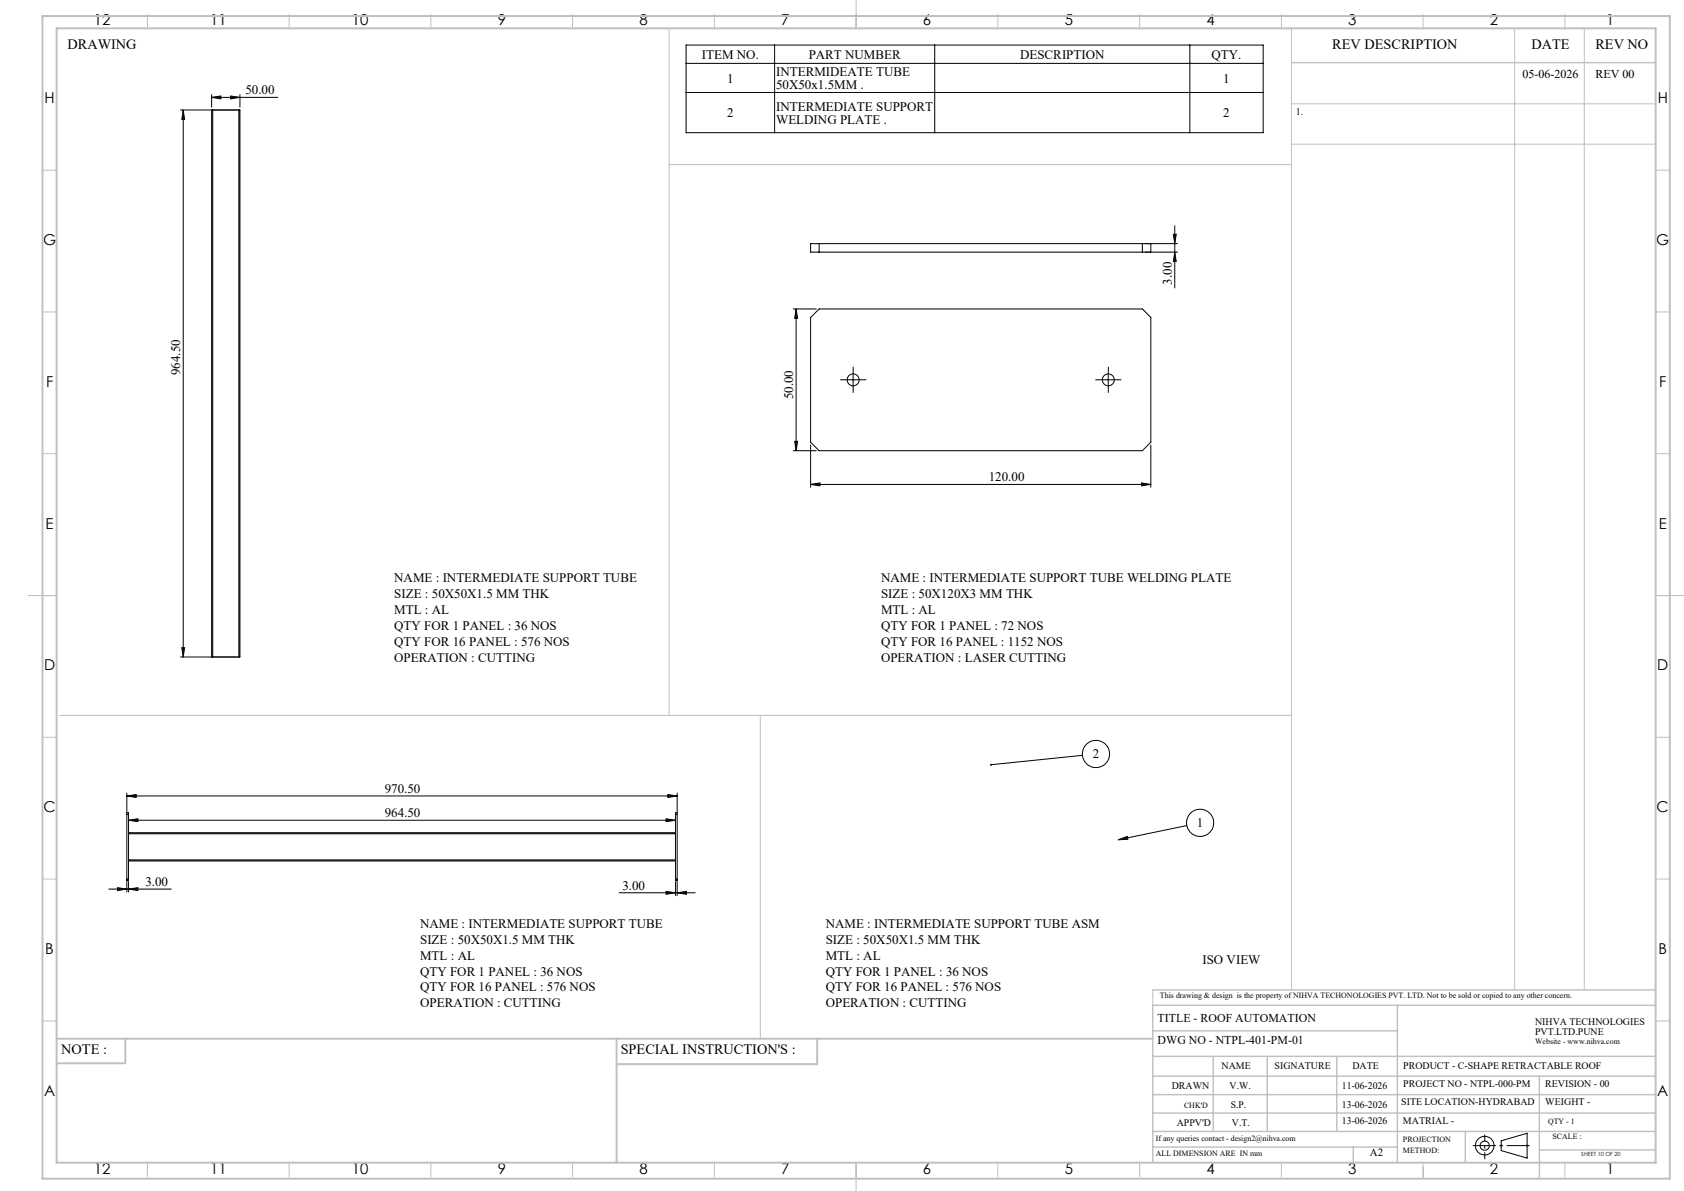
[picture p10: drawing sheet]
<svg xmlns="http://www.w3.org/2000/svg" width="594mm" height="420mm" viewBox="0 0 594 420" stroke-linecap="round" stroke-linejoin="round" font-family="sans-serif">
<defs><g id="words">
<g font-size="5.3">
<text x="33.1" y="8.9">12</text>
<text x="74.1" y="8.9">11</text>
<text x="124.1" y="8.9">10</text>
<text x="175.6" y="8.9">9</text>
<text x="225.6" y="8.9">8</text>
<text x="275.6" y="8.9">7</text>
<text x="325.6" y="8.9">6</text>
<text x="375.6" y="8.9">5</text>
<text x="425.6" y="8.9">4</text>
<text x="475.6" y="8.9">3</text>
<text x="525.6" y="8.9">2</text>
<text x="566.6" y="8.9">1</text>
<text x="15.7" y="36.4">H</text>
<text x="584.7" y="36.4">H</text>
<text x="15.2" y="86.4">G</text>
<text x="584.2" y="86.4">G</text>
<text x="16.2" y="136.4">F</text>
<text x="585.2" y="136.4">F</text>
<text x="16.1" y="186.4">E</text>
<text x="585.1" y="186.4">E</text>
<text x="15.5" y="236.4">D</text>
<text x="584.5" y="236.4">D</text>
<text x="15.4" y="286.4">C</text>
<text x="584.4" y="286.4">C</text>
<text x="16" y="336.4">B</text>
<text x="585" y="336.4">B</text>
<text x="15.5" y="386.4">A</text>
<text x="584.5" y="386.4">A</text>
<text x="33.1" y="413.9">12</text>
<text x="74.1" y="413.9">11</text>
<text x="124.1" y="413.9">10</text>
<text x="175.6" y="413.9">9</text>
<text x="225.6" y="413.9">8</text>
<text x="275.6" y="413.9">7</text>
<text x="325.6" y="413.9">6</text>
<text x="375.6" y="413.9">5</text>
<text x="425.6" y="413.9">4</text>
<text x="475.6" y="413.9">3</text>
<text x="525.6" y="413.9">2</text>
<text x="566.6" y="413.9">1</text>
</g>
<g font-size="5">
<text x="23.8" y="17.2">DRAWING</text>
<text x="470" y="17.4">REV DESCRIPTION</text>
<text x="540.2" y="17.4">DATE</text>
<text x="562.8" y="17.4">REV NO</text>
<text x="21.6" y="371.8">NOTE :</text>
<text x="218.9" y="371.8">SPECIAL INSTRUCTION'S :</text>
</g>
<g font-size="4.6">
<text x="247.6" y="20.7">ITEM NO.</text>
<text x="285.2" y="20.7">PART NUMBER</text>
<text x="359.8" y="20.7">DESCRIPTION</text>
<text x="427.4" y="20.7">QTY.</text>
<text x="256.5" y="29.1">1</text>
<text x="273.8" y="26.8">INTERMIDEATE TUBE</text>
<text x="431.5" y="29.1">1</text>
<text x="86.6" y="33.3">50.00</text>
<text x="273.8" y="31.4">50X50x1.5MM .</text>
<text x="256.5" y="41.3">2</text>
<text x="273.8" y="39">INTERMEDIATE SUPPORT</text>
<text x="431.5" y="41.3">2</text>
<text x="273.8" y="43.6">WELDING PLATE .</text>
<text x="413.3" y="100.4" transform="rotate(-90 413.3 100.4)">3.00</text>
<text x="63.6" y="132.3" transform="rotate(-90 63.6 132.3)">964.50</text>
<text x="279.8" y="140.9" transform="rotate(-90 279.8 140.9)">50.00</text>
<text x="348.8" y="169.7">120.00</text>
<text x="139.1" y="205.4">NAME : INTERMEDIATE SUPPORT TUBE</text>
<text x="310.8" y="205.4">NAME : INTERMEDIATE SUPPORT TUBE WELDING PLATE</text>
<text x="139.1" y="211">SIZE : 50X50X1.5 MM THK</text>
<text x="310.8" y="211">SIZE : 50X120X3 MM THK</text>
<text x="139.1" y="216.6">MTL : AL</text>
<text x="310.8" y="216.6">MTL : AL</text>
<text x="139.1" y="222.1">QTY FOR 1 PANEL : 36 NOS</text>
<text x="139.1" y="227.7">QTY FOR 16 PANEL : 576 NOS</text>
<text x="310.8" y="222.1">QTY FOR 1 PANEL : 72 NOS</text>
<text x="310.8" y="227.7">QTY FOR 16 PANEL : 1152 NOS</text>
<text x="139.1" y="233.3">OPERATION : CUTTING</text>
<text x="310.8" y="233.3">OPERATION : LASER CUTTING</text>
<text x="385.5" y="267.3">2</text>
<text x="135.7" y="279.6">970.50</text>
<text x="135.7" y="288.2">964.50</text>
<text x="422.2" y="291.6">1</text>
<text x="51.3" y="312.4">3.00</text>
<text x="219.5" y="313.7">3.00</text>
<text x="148.2" y="327.3">NAME : INTERMEDIATE SUPPORT TUBE</text>
<text x="291.3" y="327.3">NAME : INTERMEDIATE SUPPORT TUBE ASM</text>
<text x="148.2" y="332.9">SIZE : 50X50X1.5 MM THK</text>
<text x="291.3" y="332.9">SIZE : 50X50X1.5 MM THK</text>
<text x="148.2" y="338.4">MTL : AL</text>
<text x="291.3" y="338.4">MTL : AL</text>
<text x="424.1" y="340.1">ISO VIEW</text>
<text x="148.2" y="344">QTY FOR 1 PANEL : 36 NOS</text>
<text x="291.3" y="344">QTY FOR 1 PANEL : 36 NOS</text>
<text x="148.2" y="349.6">QTY FOR 16 PANEL : 576 NOS</text>
<text x="291.3" y="349.6">QTY FOR 16 PANEL : 576 NOS</text>
<text x="148.2" y="355.2">OPERATION : CUTTING</text>
<text x="291.3" y="355.2">OPERATION : CUTTING</text>
</g>
<g font-size="4.2">
<text x="537.1" y="27.6">05-06-2026</text>
<text x="562.8" y="27.6">REV 00</text>
<text x="408.3" y="360.3">TITLE - ROOF AUTOMATION</text>
<text x="408.3" y="368.2">DWG NO - NTPL-401-PM-01</text>
</g>
<text font-size="3.9" x="483.2" y="407.7">A2</text>
<g font-size="3.5">
<text x="457" y="40.6">1.</text>
<text x="541.5" y="361.3">NIHVA TECHNOLOGIES</text>
<text x="541.5" y="364.9">PVT.LTD.PUNE</text>
<text x="430.9" y="377">NAME</text>
<text x="449.6" y="377">SIGNATURE</text>
<text x="477" y="377">DATE</text>
<text x="495" y="377">PRODUCT - C-SHAPE RETRACTABLE ROOF</text>
<text x="495" y="383.3">PROJECT NO - NTPL-000-PM</text>
<text x="545.1" y="383.3">REVISION - 00</text>
<text x="413.3" y="384.1">DRAWN</text>
<text x="433.7" y="384.1">V.W.</text>
<text x="473.4" y="384.1">11-06-2026</text>
<text x="494.3" y="389.8">SITE LOCATION-HYDRABAD</text>
<text x="545.1" y="389.8">WEIGHT -</text>
<text x="434.1" y="390.6">S.P.</text>
<text x="473.4" y="390.6">13-06-2026</text>
<text x="415.1" y="396.9">APPV'D</text>
<text x="434.6" y="396.9">V.T.</text>
<text x="473.4" y="396.5">13-06-2026</text>
<text x="494.8" y="396.5">MATRIAL -</text>
</g>
<g font-size="2.8">
<text x="409.2" y="351.9">This drawing &amp; design is the property of NIHVA TECHONOLOGIES PVT. LTD. Not to be sold or copied to any other concern.</text>
<text x="541.5" y="368.3">Website - www.nihva.com</text>
<text x="417.6" y="390.6">CHK'D</text>
<text x="546.1" y="396.5">QTY - 1</text>
<text x="547.6" y="401.7">SCALE :</text>
<text x="407.7" y="402.2">If any queries contact - design2@nihva.com</text>
<text x="407.7" y="407.7">ALL DIMENSION ARE IN mm</text>
<text x="494.8" y="402.7">PROJECTION</text>
<text x="494.8" y="406.5">METHOD:</text>
</g>
<text font-size="2" x="557.8" y="407.8">SHEET 10 OF 20</text>
</g></defs>
<g fill="none" stroke="#000" stroke-width=".35">
<path d="M242 15.9h203.6v30.9h-203.6zM273.2 15.9v30.9M329.7 15.9v30.9M419.7 15.9v30.9M63.6 38.8h20.6M64.6 38.8l.5 3.3h-1zM64.6 38.8v192.9M74.6 38.8h.4v192.9h-.4zM74.6 34.3l3.3-.5v1.1zM74.6 33.4v4.4M74.6 34.3h23.4M81.3 33.8l3.3 .5-3.3 .6z"/>
<path d="M84.2 38.8h.4v192.9h-.4M84.2 38.8v192.9M84.6 33.4v4.4M242 22.3h203.6M242 32.6h203.6M414.4 79.6v21.9M288.9 85.9v3M402.9 85.9v3M405.9 85.9v3M413.9 82.6h1l-.5 3.3zM414.4 88.9l.5 3.3h-1zM415.4 85.9h-129.5v3h129.5"/>
<path d="M279.8 109h8.1M280.8 109l.5 3.2h-1zM280.8 109v49.9M285.9 112l3-3h114l3 3v43.9l-3 3h-114l-3-3zM298.4 133.9h5M300.9 131.5v4.9M388.4 133.9h5M390.9 131.5v4.9M279.8 158.9h8.1M280.3 155.6h1l-.5 3.3zM285.9 156.9v14.9M405.9 156.9v14.9"/>
<path d="M285.9 170.8l3.3-.5v1zM285.9 170.8h120M402.6 170.3l3.3 .5-3.3 .5zM63.6 231.7h20.6M64.1 228.4h1l-.5 3.3zM44.7 279.7v6.5M238.9 279.7v6.5M381.8 266.4l-32.2 3.3M44.7 280.7l3.3-.5v1zM44.7 280.7h194.2M44.7 286.6h.6v24h-.6zM44.7 287.2h.6"/>
<path d="M45.3 289.3l3.3-.6v1.1zM45.3 293.6h193M45.3 294h193M45.3 289.3h193M235 288.7l3.3 .6-3.3 .5zM235.5 280.2l3.4 .5-3.4 .5zM238.3 286.6h.6v24h-.6zM238.3 287.2h.6M394.5 296.1l3.1-1.1 .2 1zM418.6 291.1l-24.1 5M38.4 313.5h22M41.5 313l3.2 .5-3.2 .6z"/>
<path d="M44.7 311v3.6M44.7 310h.6M45.3 303.2h193M45.3 303.6h193M45.3 313.5l3.3-.5v1.1zM45.3 311v3.6M218.4 314.8h26.8M235 314.3l3.3 .5-3.3 .6zM238.3 311v4.8M238.3 310h.6M238.9 314.8l3.2-.5v1.1zM238.9 311v4.8"/>
<path d="M529.5 402.3l9.2-2.7v8.8l-9.2-2.7z"/>
<circle cx="300.9" cy="133.9" r="2.1"/>
<circle cx="390.9" cy="133.9" r="2.1"/>
<circle cx="386.6" cy="265.9" r="4.8"/>
<circle cx="423.3" cy="290.2" r="4.8"/>
<circle cx="523.7" cy="404" r="1.62"/>
<circle cx="523.7" cy="404" r="3.3"/>
</g>
<g fill="none" stroke="#c0c0c0" stroke-width=".35">
<path d="M52 5v5M102 5v5M152 5v5M202 5v5M236 10v242.3M252 5v5M302 0v10M352 5v5M402 5v5M452 5v5M455.5 10v339.1M502 5v5"/>
<path d="M534.3 10v339.1M552 5v5M558.8 10v339.1M455.5 36.6h128.5M236 58h219.5M455.5 50.9h128.5M15 60h5M584 60h5M15 110h5M584 110h5M15 160h5M584 160h5"/>
<path d="M10 210h10M584 210h10M21 252.3h434.5M268.2 252.3v114M15 260h5M584 260h5M15 310h5M584 310h5M406.6 349.1v5.4M15 360h5M584 360h5M52 410v5"/>
<path d="M102 410v5M152 410v5M202 410v5M252 410v5M302 410v10M352 410v5M402 410v5M452 410v5M502 410v5M502 411.6v4.1M529 404h1M529.2 403.7l.7 .7"/>
<path d="M529.5 403.5v1M529.9 403.7l-.7 .7M538.1 404h1.1M538.3 403.7l.7 .7M538.7 403.5v1M539 403.7l-.7 .7M552 410v5"/>
</g>
<path d="M298.4 133.9h-2.1M300.9 131.4v-2.1M300.9 136.4v2.1M303.4 133.9h2.1M388.4 133.9h-2.1M390.9 131.4v-2.1M390.9 136.4v2.1M393.4 133.9h2.1" fill="none" stroke="#000" stroke-width=".35" stroke-dasharray="15.2 1.3 1.3 1.3" stroke-linecap="butt"/>
<path d="M519.5 404h20.1" fill="none" stroke="#000" stroke-width=".35" stroke-dasharray="15.2 1.3 1.3 1.3" stroke-dashoffset="7.1" stroke-linecap="butt"/>
<path d="M523.7 408.8v-8.7" fill="none" stroke="#000" stroke-width=".35" stroke-dasharray="15.2 1.3 1.3 1.3" stroke-dashoffset="12.8" stroke-linecap="butt"/>
<g fill="none" stroke="#c0c0c0" stroke-width=".5">
<path d="M455.5 22.1h128.5M406.6 349.1h177.4M492.9 354.5v55.5M584 354.5h-177.4v55.5M406.6 372.5h177.4M406.6 379.5h177.4M406.6 363.5h86.3M428 372.5v26.5M447 372.5v26.5M471.5 372.5v26.5M543 379.5v36.2M406.6 392.5h177.4"/>
<path d="M406.6 386h177.4M406.6 399h177.4M516.9 399v11M406.6 404.5h86.3M477.3 404.5v5.5M543 405.5h41"/>
</g>
<path d="M15 5.7h574v410h-574zM20 10h564v400h-564zM20 366.3h386.6M44.2 366.3v8.6h-24.2M217.5 366.3v43.7M288.3 366.3v9h-70.8" fill="none" stroke="#c0c0c0" stroke-width=".7"/>
<g fill="#000">
<path d="M64.6 38.8l.5 3.3h-1zM64.1 228.4h1l-.5 3.3z"/>
<path d="M74.6 34.3l3.3-.5v1.1zM81.3 33.8l3.3 .5-3.3 .6z"/>
<path d="M413.9 82.6h1l-.5 3.3zM414.4 88.9l.5 3.3h-1z"/>
<path d="M280.3 155.6h1l-.5 3.3zM280.8 109l.5 3.2h-1z"/>
<path d="M285.9 170.8l3.3-.5v1zM402.6 170.3l3.3 .5-3.3 .5z"/>
<path d="M44.7 280.7l3.3-.5v1zM235.5 280.2l3.4 .5-3.4 .5zM235 314.3l3.3 .5-3.3 .6zM238.9 314.8l3.2-.5v1.1zM41.5 313l3.2 .5-3.2 .6zM45.3 313.5l3.3-.5v1.1z"/>
<path d="M235 288.7l3.3 .6-3.3 .5zM45.3 289.3l3.3-.6v1.1z"/>
<path d="M394.5 296.1l3.1-1.1 .2 1zM349.3 269.5l-.1 .2h.4h-.4a.33 .33 0 0 0 .5 .3 .33 .33 0 0 0 .1-.6 .33 .33 0 0 0-.5 .1z"/>
</g>
<use href="#words"/>
</svg>
